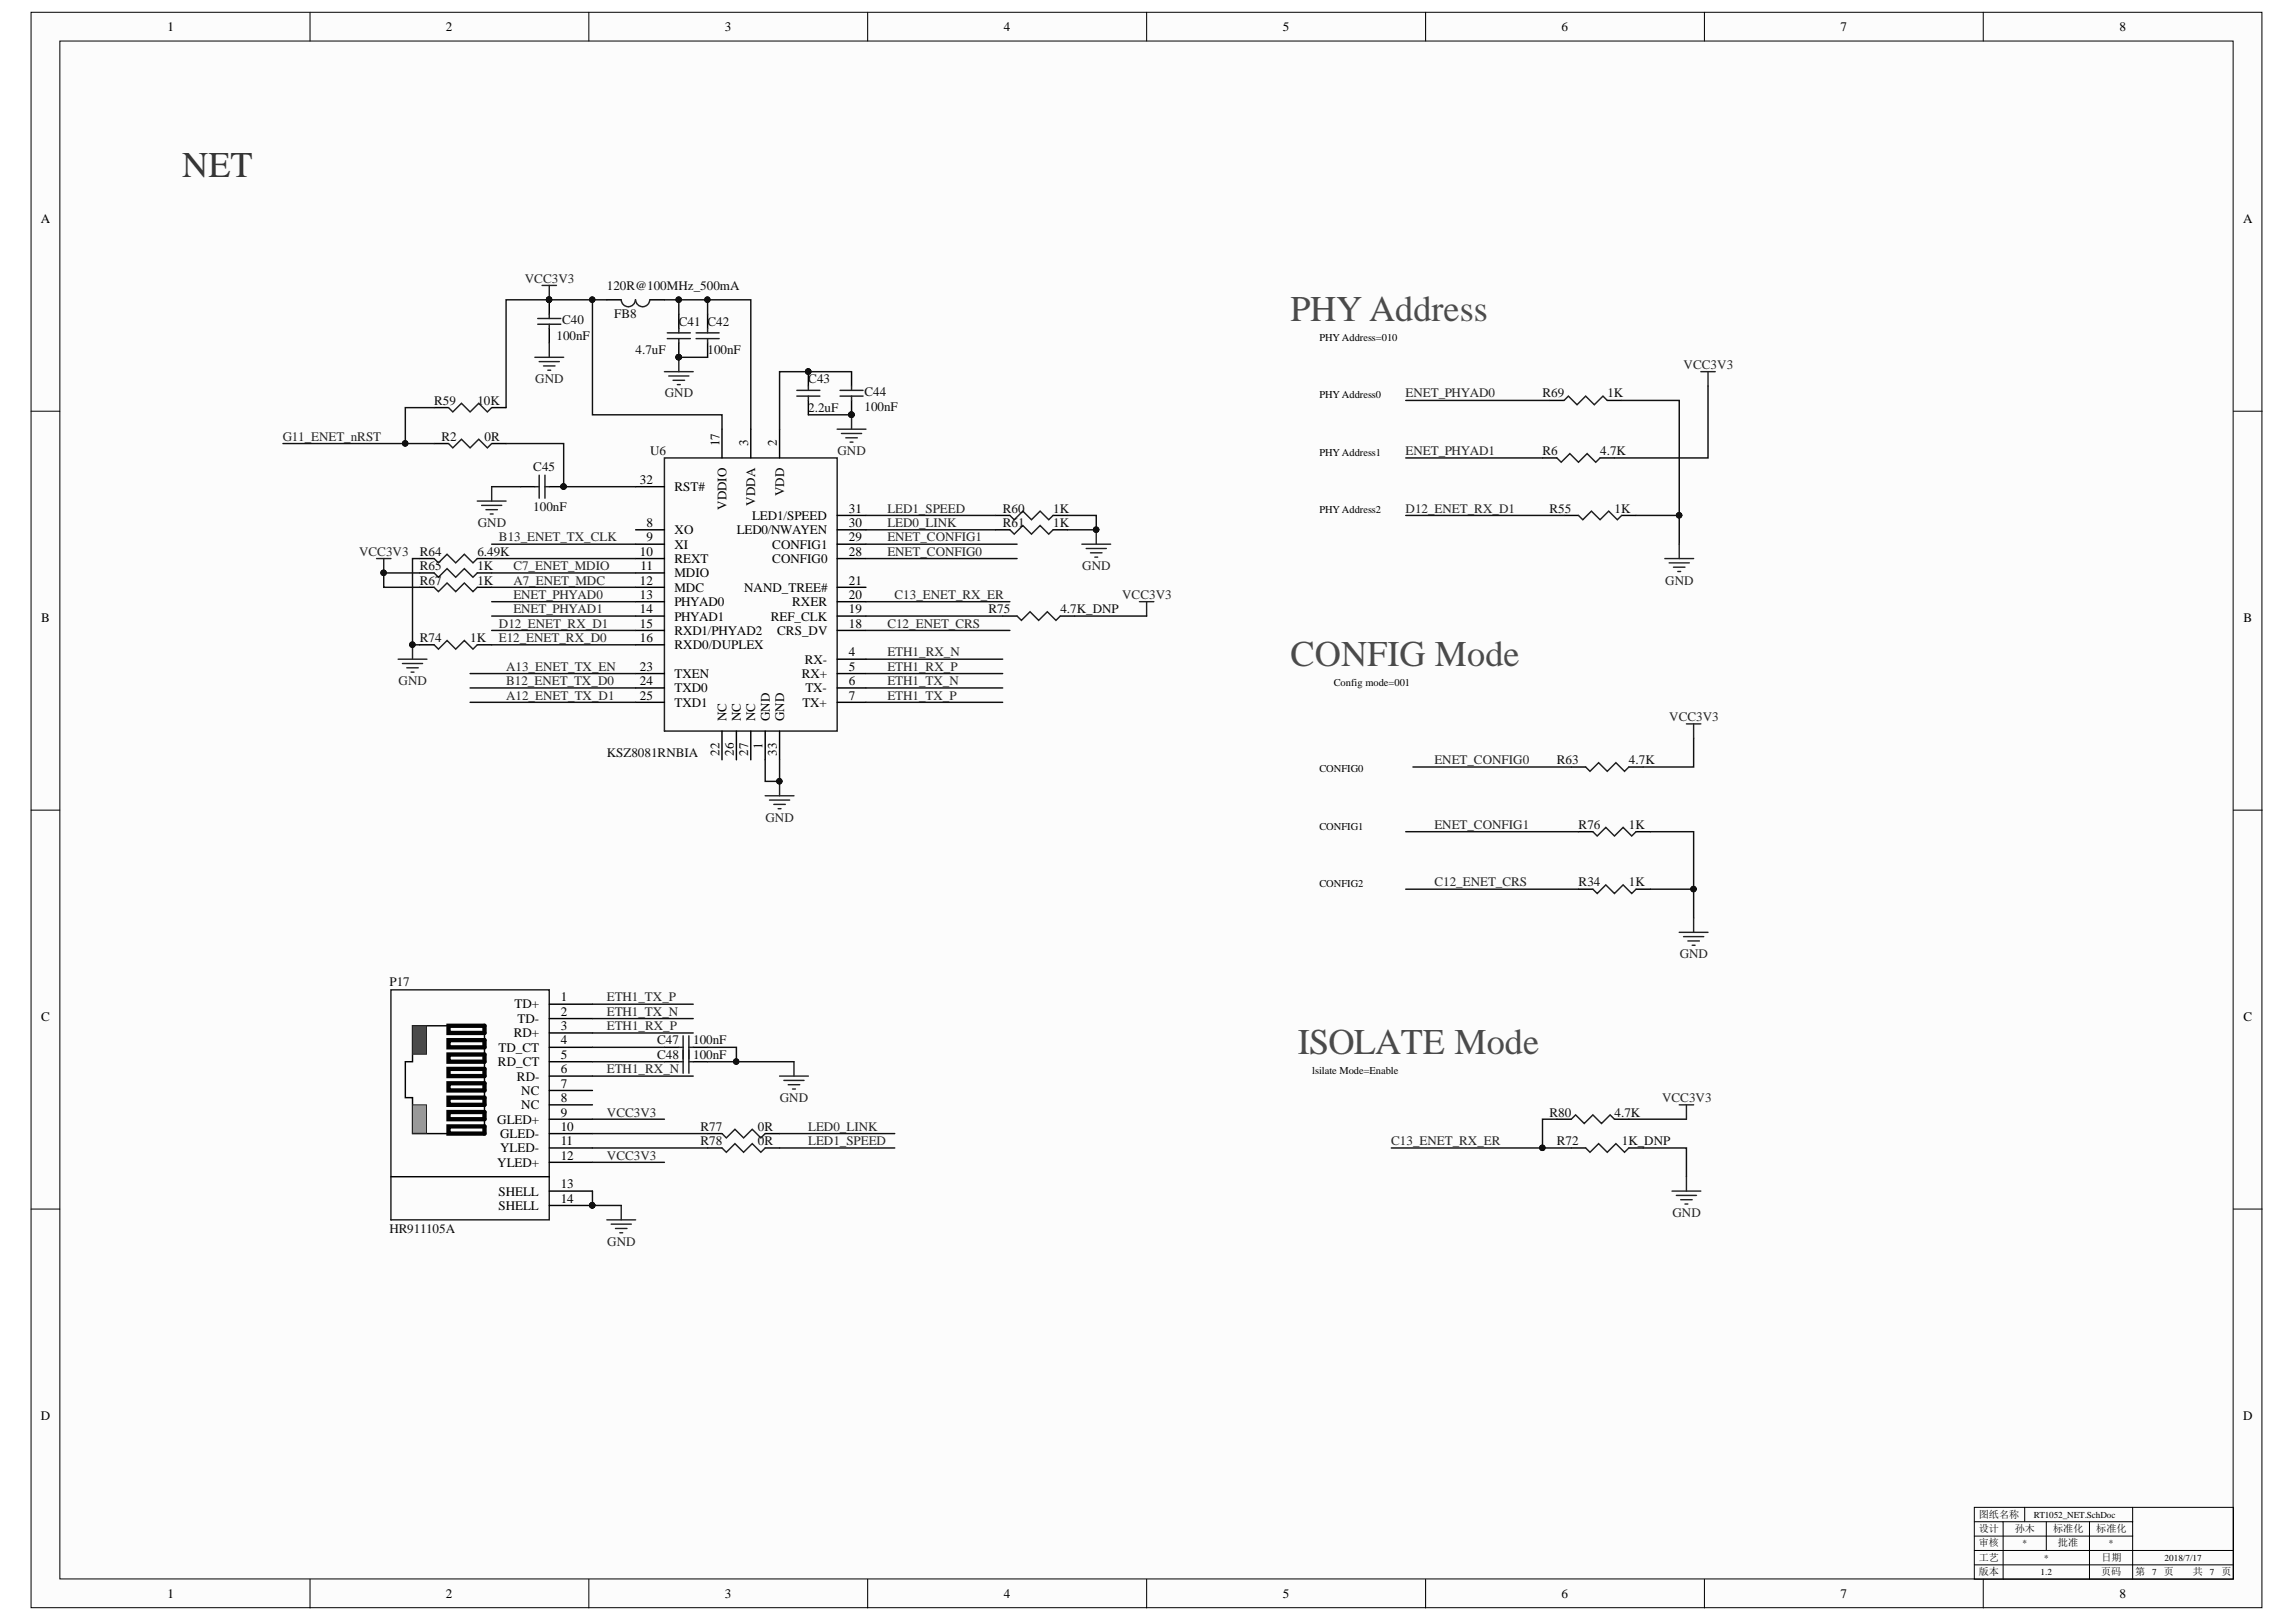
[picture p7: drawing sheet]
<svg xmlns="http://www.w3.org/2000/svg" width="297mm" height="210mm" viewBox="0 0 297 210" stroke-linecap="round" stroke-linejoin="round" font-family="sans-serif">
<defs><g id="words">
<text font-size="4.7" fill="#343434" x="23.6" y="22.9">NET</text>
<g font-size="4.7" fill="#4c4c4c">
<text x="167" y="41.5">PHY Address</text>
<text x="167" y="86.1">CONFIG Mode</text>
<text x="167.9" y="136.4">ISOLATE Mode</text>
</g>
<g font-size="1.7">
<text x="21.7" y="4">1</text>
<text x="57.7" y="4">2</text>
<text x="93.8" y="4">3</text>
<text x="129.9" y="4">4</text>
<text x="165.9" y="4">5</text>
<text x="202" y="4">6</text>
<text x="238.1" y="4">7</text>
<text x="274.2" y="4">8</text>
<text x="5.3" y="28.9">A</text>
<text x="290.2" y="28.9">A</text>
<text x="93.1" y="57.8" transform="rotate(-90 93.1 57.8)">17</text>
<text x="96.8" y="57.8" transform="rotate(-90 96.8 57.8)">3</text>
<text x="100.5" y="57.8" transform="rotate(-90 100.5 57.8)">2</text>
<text x="82.8" y="62.6">32</text>
<text x="87.3" y="63.6">RST#</text>
<text x="94" y="66" transform="rotate(-90 94 66)">VDDIO</text>
<text x="97.7" y="65.4" transform="rotate(-90 97.7 65.4)">VDDA</text>
<text x="101.4" y="64.2" transform="rotate(-90 101.4 64.2)">VDD</text>
<text x="82.8" y="71.9">10</text>
<text x="83.6" y="68.2">8</text>
<text x="83.6" y="70.1">9</text>
<text x="87.3" y="69.1">XO</text>
<text x="87.3" y="71">XI</text>
<text x="95.3" y="69.1">LED0/NWAYEN</text>
<text x="97.3" y="67.3">LED1/SPEED</text>
<text x="99.9" y="71">CONFIG1</text>
<text x="109.8" y="71.9">28</text>
<text x="109.8" y="70.1">29</text>
<text x="109.8" y="68.2">30</text>
<text x="109.8" y="66.4">31</text>
<text x="82.8" y="75.7">12</text>
<text x="82.8" y="77.5">13</text>
<text x="82.9" y="73.8">11</text>
<text x="87.3" y="72.9">REXT</text>
<text x="87.3" y="74.7">MDIO</text>
<text x="87.3" y="76.6">MDC</text>
<text x="96.3" y="76.6">NAND_TREE#</text>
<text x="99.9" y="72.9">CONFIG0</text>
<text x="109.8" y="77.5">20</text>
<text x="109.8" y="75.7">21</text>
<text x="5.3" y="80.5">B</text>
<text x="82.8" y="79.4">14</text>
<text x="82.8" y="81.2">15</text>
<text x="82.8" y="83.1">16</text>
<text x="87.3" y="78.4">PHYAD0</text>
<text x="87.3" y="80.3">PHYAD1</text>
<text x="87.3" y="82.2">RXD1/PHYAD2</text>
<text x="99.7" y="80.3">REF_CLK</text>
<text x="100.6" y="82.2">CRS_DV</text>
<text x="102.5" y="78.4">RXER</text>
<text x="109.8" y="81.2">18</text>
<text x="109.8" y="79.4">19</text>
<text x="290.2" y="80.5">B</text>
<text x="82.8" y="86.8">23</text>
<text x="82.8" y="88.7">24</text>
<text x="87.3" y="84">RXD0/DUPLEX</text>
<text x="87.3" y="87.7">TXEN</text>
<text x="87.3" y="89.6">TXD0</text>
<text x="103.7" y="87.7">RX+</text>
<text x="104.1" y="85.9">RX-</text>
<text x="104.2" y="89.6">TX-</text>
<text x="109.8" y="84.9">4</text>
<text x="109.8" y="86.8">5</text>
<text x="109.8" y="88.7">6</text>
<text x="82.8" y="90.5">25</text>
<text x="87.3" y="91.5">TXD1</text>
<text x="94" y="93.3" transform="rotate(-90 94 93.3)">NC</text>
<text x="95.9" y="93.3" transform="rotate(-90 95.9 93.3)">NC</text>
<text x="97.7" y="93.3" transform="rotate(-90 97.7 93.3)">NC</text>
<text x="99.6" y="93.3" transform="rotate(-90 99.6 93.3)">GND</text>
<text x="101.4" y="93.3" transform="rotate(-90 101.4 93.3)">GND</text>
<text x="103.8" y="91.5">TX+</text>
<text x="109.8" y="90.5">7</text>
<text x="93.1" y="97.8" transform="rotate(-90 93.1 97.8)">22</text>
<text x="94.9" y="97.8" transform="rotate(-90 94.9 97.8)">26</text>
<text x="96.8" y="97.8" transform="rotate(-90 96.8 97.8)">27</text>
<text x="98.6" y="97" transform="rotate(-90 98.6 97)">1</text>
<text x="100.5" y="97.8" transform="rotate(-90 100.5 97.8)">33</text>
<text x="66.6" y="130.5">TD+</text>
<text x="72.5" y="129.6">1</text>
<text x="72.5" y="131.4">2</text>
<text x="5.3" y="132.2">C</text>
<text x="64.4" y="138">RD_CT</text>
<text x="64.5" y="136.1">TD_CT</text>
<text x="66.5" y="134.2">RD+</text>
<text x="67" y="132.4">TD-</text>
<text x="72.5" y="133.3">3</text>
<text x="72.5" y="135.2">4</text>
<text x="72.5" y="137.1">5</text>
<text x="290.2" y="132.2">C</text>
<text x="66.9" y="139.8">RD-</text>
<text x="67.4" y="141.7">NC</text>
<text x="67.4" y="143.6">NC</text>
<text x="72.5" y="138.9">6</text>
<text x="72.5" y="140.8">7</text>
<text x="72.5" y="142.6">8</text>
<text x="64.3" y="145.4">GLED+</text>
<text x="64.7" y="147.3">GLED-</text>
<text x="64.7" y="149.1">YLED-</text>
<text x="72.5" y="144.5">9</text>
<text x="72.5" y="146.4">10</text>
<text x="72.5" y="148.2">11</text>
<text x="64.3" y="151">YLED+</text>
<text x="64.5" y="154.7">SHELL</text>
<text x="72.5" y="150.1">12</text>
<text x="72.5" y="153.8">13</text>
<text x="72.5" y="155.6">14</text>
<text x="64.5" y="156.6">SHELL</text>
<text x="5.3" y="183.8">D</text>
<text x="290.2" y="183.8">D</text>
<text x="21.7" y="206.8">1</text>
<text x="57.7" y="206.8">2</text>
<text x="93.8" y="206.8">3</text>
<text x="129.9" y="206.8">4</text>
<text x="165.9" y="206.8">5</text>
<text x="202" y="206.8">6</text>
<text x="238.1" y="206.8">7</text>
<text x="274.2" y="206.8">8</text>
</g>
<g font-size="1.7" fill="#262626">
<text x="67.9" y="36.6">VCC3V3</text>
<text x="217.8" y="47.7">VCC3V3</text>
<text x="69.2" y="49.6">GND</text>
<text x="86" y="51.4">GND</text>
<text x="181.9" y="51.4">ENET_PHYAD0</text>
<text x="36.6" y="57.1">G11_ENET_nRST</text>
<text x="108.3" y="58.9">GND</text>
<text x="181.9" y="58.9">ENET_PHYAD1</text>
<text x="46.4" y="71.9">VCC3V3</text>
<text x="61.8" y="68.2">GND</text>
<text x="64.6" y="70.1">B13_ENET_TX_CLK</text>
<text x="114.8" y="66.4">LED1_SPEED</text>
<text x="114.8" y="68.2">LED0_LINK</text>
<text x="114.8" y="71.9">ENET_CONFIG0</text>
<text x="114.8" y="70.1">ENET_CONFIG1</text>
<text x="181.9" y="66.4">D12_ENET_RX_D1</text>
<text x="66.4" y="73.8">C7_ENET_MDIO</text>
<text x="66.4" y="75.7">A7_ENET_MDC</text>
<text x="66.4" y="77.5">ENET_PHYAD0</text>
<text x="115.7" y="77.5">C13_ENET_RX_ER</text>
<text x="140" y="73.8">GND</text>
<text x="145.2" y="77.5">VCC3V3</text>
<text x="215.4" y="75.7">GND</text>
<text x="64.6" y="83.1">E12_ENET_RX_D0</text>
<text x="64.6" y="81.2">D12_ENET_RX_D1</text>
<text x="66.4" y="79.4">ENET_PHYAD1</text>
<text x="114.8" y="81.2">C12_ENET_CRS</text>
<text x="51.6" y="88.7">GND</text>
<text x="65.5" y="88.7">B12_ENET_TX_D0</text>
<text x="65.5" y="86.8">A13_ENET_TX_EN</text>
<text x="114.8" y="88.7">ETH1_TX_N</text>
<text x="114.8" y="86.8">ETH1_RX_P</text>
<text x="114.8" y="84.9">ETH1_RX_N</text>
<text x="65.5" y="90.5">A12_ENET_TX_D1</text>
<text x="114.8" y="90.5">ETH1_TX_P</text>
<text x="215.9" y="93.3">VCC3V3</text>
<text x="185.6" y="98.9">ENET_CONFIG0</text>
<text x="99" y="106.3">GND</text>
<text x="185.6" y="107.3">ENET_CONFIG1</text>
<text x="185.6" y="114.7">C12_ENET_CRS</text>
<text x="217.3" y="124">GND</text>
<text x="78.5" y="129.6">ETH1_TX_P</text>
<text x="78.5" y="131.4">ETH1_TX_N</text>
<text x="78.5" y="133.3">ETH1_RX_P</text>
<text x="78.5" y="138.9">ETH1_RX_N</text>
<text x="100.9" y="142.6">GND</text>
<text x="215" y="142.6">VCC3V3</text>
<text x="78.5" y="144.5">VCC3V3</text>
<text x="104.6" y="146.4">LED0_LINK</text>
<text x="104.6" y="148.2">LED1_SPEED</text>
<text x="180" y="148.2">C13_ENET_RX_ER</text>
<text x="78.5" y="150.1">VCC3V3</text>
<text x="78.6" y="161.2">GND</text>
<text x="216.4" y="157.5">GND</text>
</g>
<g font-size="1.7" fill="#0e0e0e">
<text x="72.7" y="42">C40</text>
<text x="78.5" y="37.5">120R@100MHz_500mA</text>
<text x="79.4" y="41.2">FB8</text>
<text x="72" y="44">100nF</text>
<text x="82.2" y="45.9">4.7uF</text>
<text x="87.8" y="42.1">C41 C42</text>
<text x="91.5" y="45.9">100nF</text>
<text x="56.2" y="52.4">R59</text>
<text x="61.8" y="52.4">10K</text>
<text x="104.6" y="53.3">2.2uF</text>
<text x="104.6" y="49.6">C43</text>
<text x="111.8" y="53.1">100nF</text>
<text x="111.8" y="51.3">C44</text>
<text x="199.5" y="51.4">R69</text>
<text x="208" y="51.4">1K</text>
<text x="57.1" y="57.1">R2</text>
<text x="62.7" y="57.1">0R</text>
<text x="84.1" y="58.9">U6</text>
<text x="199.5" y="58.9">R6</text>
<text x="207" y="58.9">4.7K</text>
<text x="69" y="60.9">C45</text>
<text x="54.3" y="71.9">R64</text>
<text x="61.8" y="71.9">6.49K</text>
<text x="69" y="66.1">100nF</text>
<text x="129.7" y="66.4">R60</text>
<text x="129.7" y="68.2">R61</text>
<text x="136.3" y="66.4">1K</text>
<text x="136.3" y="68.2">1K</text>
<text x="200.5" y="66.4">R55</text>
<text x="208.9" y="66.4">1K</text>
<text x="54.3" y="73.8">R65</text>
<text x="54.3" y="75.7">R67</text>
<text x="61.8" y="73.8">1K</text>
<text x="61.8" y="75.7">1K</text>
<text x="54.3" y="83.1">R74</text>
<text x="60.8" y="83.1">1K</text>
<text x="127.9" y="79.4">R75</text>
<text x="137.2" y="79.4">4.7K_DNP</text>
<text x="78.5" y="98">KSZ8081RNBIA</text>
<text x="201.4" y="98.9">R63</text>
<text x="210.7" y="98.9">4.7K</text>
<text x="204.2" y="107.3">R76</text>
<text x="210.7" y="107.3">1K</text>
<text x="204.2" y="114.7">R34</text>
<text x="210.7" y="114.7">1K</text>
<text x="50.4" y="127.5">P17</text>
<text x="85" y="135.2">C47</text>
<text x="85" y="137.1">C48</text>
<text x="89.7" y="135.2">100nF</text>
<text x="89.7" y="137.1">100nF</text>
<text x="90.6" y="146.4">R77</text>
<text x="90.6" y="148.2">R78</text>
<text x="98.1" y="146.4">0R</text>
<text x="98.1" y="148.2">0R</text>
<text x="200.5" y="144.5">R80</text>
<text x="201.4" y="148.2">R72</text>
<text x="208.9" y="144.5">4.7K</text>
<text x="209.8" y="148.2">1K_DNP</text>
<text x="50.4" y="159.5">HR911105A</text>
</g>
<g font-size="1.4">
<text x="170.7" y="44.1">PHY Address=010</text>
<text x="170.7" y="51.5">PHY Address0</text>
<text x="170.7" y="59">PHY Address1</text>
<text x="170.7" y="66.4">PHY Address2</text>
<text x="172.5" y="88.8">Config mode=001</text>
<text x="170.7" y="99.9">CONFIG0</text>
<text x="170.7" y="107.3">CONFIG1</text>
<text x="170.7" y="114.8">CONFIG2</text>
<text x="169.8" y="139">lsilate Mode=Enable</text>
</g>
<g font-size="1.3">
<text x="256" y="196.4">图纸名称</text>
<text x="256" y="198.2">设计</text>
<text x="256" y="200.1">审核</text>
<text x="256" y="202">工艺</text>
<text x="256" y="203.8">版本</text>
<text x="260.7" y="198.2">孙木</text>
<text x="265.6" y="198.2">标准化</text>
<text x="266.2" y="200.1">批准</text>
<text x="271.2" y="198.2">标准化</text>
<text x="271.8" y="203.8">页码</text>
<text x="271.9" y="202">日期</text>
<text x="276.2" y="203.8">第</text>
<text x="280" y="203.8">页</text>
<text x="283.7" y="203.8">共</text>
<text x="287.4" y="203.8">页</text>
</g>
<g font-size="1.2">
<text x="263.1" y="196.4">RT1052_NET.SchDoc</text>
<text x="261.7" y="200.1">*</text>
<text x="264" y="203.8">1.2</text>
<text x="264.5" y="202">*</text>
<text x="272.8" y="200.1">*</text>
<text x="278.4" y="203.8">7</text>
<text x="280" y="202">2018/7/17</text>
<text x="285.9" y="203.8">7</text>
</g>
</g></defs>
<g fill="#fcfcfc" stroke="#000" stroke-width=".13">
<path d="M4 1.6h288.6v206.5h-288.6z"/>
<path d="M7.7 5.3h281.2v199h-281.2z"/>
</g>
<g fill="none" stroke="#000" stroke-width=".13">
<path d="M40.1 1.6v3.7M76.2 1.6v3.7M112.3 1.6v3.7M148.3 1.6v3.7M184.4 1.6v3.7M220.5 1.6v3.7M256.6 1.6v3.7M4 53.2h3.7M288.9 53.2h3.8M4 104.8h3.7M288.9 104.8h3.8M4 156.5h3.7"/>
<path d="M288.9 156.5h3.8M255.4 195.1h33.5v9.3h-33.5zM255.4 196.9h3.7v7.5M255.4 198.8h20.5v5.6M259.1 196.9h16.8v1.9M261.9 195.1v1.8M264.7 196.9v3.7M270.3 196.9v7.5M275.9 195.1v1.8M40.1 204.4v3.7M76.2 204.4v3.7M112.3 204.4v3.7"/>
<path d="M148.3 204.4v3.7M184.4 204.4v3.7M220.5 204.4v3.7M255.4 200.6h33.5M255.4 202.5h33.5M256.6 204.4v3.7"/>
</g>
<g fill="none" stroke="#000" stroke-width=".19">
<path d="M54.3 74.1h1.9M54.3 76h1.9M54.3 72.3h1.9M61.7 74.1h1.9M61.7 76h1.9M61.7 72.3h1.9M54.3 83.4h1.9M61.7 83.4h1.9M53.4 132.7h9.3v14h-9.3v-4.7h-1v-4.6h1zM71.1 130h5.5M71.1 131.8h5.5M71.1 133.7h5.5"/>
<path d="M71.1 135.5h5.5M71.1 137.4h5.5M71.1 139.3h5.5M71.1 141.1h5.5M71.1 143h5.5M71.1 144.8h5.5M71.1 146.7h5.5M71.1 148.6h5.5M71.1 150.4h5.5M71.1 154.1h5.5M71.1 156h5.5"/>
</g>
<path d="M56.2 74.1l.5 .6 1.1-1.1 1.2 1.1 1.1-1.1 1.1 1.1 .5-.6M56.2 76l.5 .6 1.1-1.2 1.2 1.2 1.1-1.2 1.1 1.2 .5-.6M56.2 72.3l.5 .5 1.1-1.1 1.2 1.1 1.1-1.1 1.1 1.1 .5-.5M56.2 83.4l.5 .6 1.1-1.1 1.2 1.1 1.1-1.1 1.1 1.1 .5-.6M50.6 128.1h20.5v29.8h-20.5z" fill="none" stroke="#1c1c1c" stroke-width=".19"/>
<path d="M48.7 72.3h1.9M49.6 72.3v1.8" fill="none" stroke="#262626" stroke-width=".19"/>
<g fill="#0e0e0e" stroke="#0e0e0e" stroke-width=".13">
<circle cx="49.6" cy="74.1" r=".35"/>
<circle cx="76.6" cy="156" r=".35"/>
</g>
<path d="M53.4 143h1.8v3.7h-1.8z" fill="#999" stroke="#262626" stroke-width=".13"/>
<path d="M53.4 132.7h1.8v3.7h-1.8z" fill="#4c4c4c" stroke="#262626" stroke-width=".13"/>
<path d="M58 138.3h4.7v1h-4.7zM58 136.5h4.7v.9h-4.7zM58 134.6h4.7v.9h-4.7zM58 132.7h4.7v1h-4.7zM58 145.8h4.7v.9h-4.7zM58 143.9h4.7v.9h-4.7zM58 142h4.7v1h-4.7zM58 140.2h4.7v.9h-4.7z" fill="none" stroke="#000" stroke-width=".56"/>
<g fill="none" stroke="#000" stroke-width=".19">
<path d="M71.1 38.8v1.9M78.5 38.8h1.9M84.1 38.8h1.9M56.2 52.7h1.8M56.2 57.4h1.8M63.6 52.7h1.9M63.6 57.4h1.9M71.1 42.5v1.9M87.8 40.7v1.8M87.8 44.4v1.8M91.5 40.7v1.8M91.5 44.4v1.8"/>
<path d="M93.4 55.5v3.8M97.1 55.5v3.8M100.9 55.5v3.8M104.6 48.1v1.9M104.6 51.8v1.9M110.2 48.1v1.9M110.2 51.8v1.9M199.6 59.3h1.8M200.5 51.8h1.8M207 59.3h1.9M207.9 51.8h1.9M67.3 63h1.9"/>
<path d="M71.1 63h1.8M82.2 68.6h3.8M82.2 70.4h3.8M82.2 72.3h3.8M82.2 74.1h3.8M82.2 76h3.8M82.2 77.9h3.8M82.2 79.7h3.8M82.2 63h3.8M108.3 68.6h3.7M108.3 70.4h3.7M108.3 72.3h3.7"/>
<path d="M108.3 76h3.7M108.3 77.9h3.7M108.3 79.7h3.7M108.3 66.7h3.7M128.8 68.6h1.9M128.8 66.7h1.9M129.7 79.7h1.9M136.2 68.6h1.9M136.2 66.7h1.9M137.2 79.7h1.8M202.3 66.7h1.9M209.8 66.7h1.9"/>
<path d="M82.2 87.2h3.8M82.2 89h3.8M82.2 90.9h3.8M82.2 81.6h3.8M82.2 83.4h3.8M93.4 94.6v3.7M95.3 94.6v3.7M97.1 94.6v3.7M99 94.6v3.7M100.9 94.6v3.7M108.3 85.3h3.7M108.3 87.2h3.7"/>
<path d="M108.3 89h3.7M108.3 90.9h3.7M108.3 81.6h3.7M203.3 99.3h1.8M210.7 99.3h1.9M204.2 115.1h1.9M204.2 107.6h1.9M211.7 115.1h1.8M211.7 107.6h1.8M86 135.5h1.8M86 137.4h1.8M89.7 135.5h1.8"/>
<path d="M89.7 137.4h1.8M50.6 152.3h20.5M91.5 146.7h1.9M91.5 148.6h1.9M99 146.7h1.9M99 148.6h1.9M201.4 144.8h1.9M203.3 148.6h1.8M208.9 144.8h1.8M210.7 148.6h1.9"/>
</g>
<g fill="#0e0e0e" stroke="#0e0e0e" stroke-width=".13">
<circle cx="76.6" cy="156" r=".35"/>
<circle cx="71" cy="38.8" r=".35"/>
<circle cx="72.9" cy="63" r=".35"/>
<circle cx="104.6" cy="48.1" r=".35"/>
<circle cx="110.1" cy="53.7" r=".35"/>
<circle cx="87.8" cy="46.2" r=".35"/>
<circle cx="100.8" cy="101.1" r=".35"/>
<circle cx="53.3" cy="83.4" r=".35"/>
<circle cx="141.8" cy="68.5" r=".35"/>
<circle cx="49.6" cy="74.1" r=".35"/>
<circle cx="95.2" cy="137.4" r=".35"/>
<circle cx="217.2" cy="66.7" r=".35"/>
<circle cx="199.5" cy="148.5" r=".35"/>
<circle cx="76.6" cy="38.8" r=".35"/>
<circle cx="87.8" cy="38.8" r=".35"/>
<circle cx="91.5" cy="38.8" r=".35"/>
<circle cx="219.1" cy="115.1" r=".35"/>
<circle cx="52.4" cy="57.4" r=".35"/>
</g>
<g fill="none" stroke="#1c1c1c" stroke-width=".19">
<path d="M82.2 38.8a.91 .91 0 0 1-.9 .9 .91 .91 0 0 1-.9-.9M84.1 38.8a.91 .91 0 0 1-1 .9 .91 .91 0 0 1-.9-.9M58 52.7l.6 .6 1.1-1.1 1.1 1.1 1.1-1.1 1.2 1.1 .5-.6M58 57.4l.6 .6 1.1-1.2 1.1 1.2 1.1-1.2 1.2 1.2 .5-.6M69.6 42h2.9M69.6 41.2h2.9M71.1 40.7v.5M71.1 42v.5M86 59.3h22.3v35.3h-22.3zM86.3 43.8h3M86.3 43.1h3M87.8 42.5v.6"/>
<path d="M87.8 43.8v.6M90.1 43.8h2.9M90.1 43.1h2.9M91.5 42.5v.6M91.5 43.8v.6M103.1 51.3h3M103.1 50.5h3M104.6 50v.5M104.6 51.3v.5M108.7 51.3h3M108.7 50.5h3M110.2 50v.5"/>
<path d="M110.2 51.3v.5M201.4 59.3l.6 .5 1.1-1.1 1.1 1.1 1.1-1.1 1.1 1.1 .6-.5M202.3 51.8l.6-.5 1.1 1.1 1.1-1.1 1.2 1.1 1.1-1.1 .5 .5M69.2 63h.6M69.8 61.5v3M70.5 61.5v3M70.5 63h.6M130.7 66.7l.5 .6 1.1-1.2 1.1 1.2 1.2-1.2 1.1 1.2 .5-.6M130.7 68.6l.5 .5 1.1-1.1 1.1 1.1 1.2-1.1 1.1 1.1 .5-.5M131.6 79.7l.5 .6 1.2-1.1 1.1 1.1 1.1-1.1 1.1 1.1 .6-.6M204.2 66.7l.6 .6 1.1-1.2 1.1 1.2 1.1-1.2 1.1 1.2 .6-.6M205.1 99.3l.6 .5 1.1-1.1 1.1 1.1 1.2-1.1 1.1 1.1 .5-.5"/>
<path d="M206.1 115.1l.5 .5 1.1-1.1 1.2 1.1 1.1-1.1 1.1 1.1 .6-.5M206.1 107.6l.5 .6 1.1-1.1 1.2 1.1 1.1-1.1 1.1 1.1 .6-.6M87.8 135.5h.6M87.8 137.4h.6M88.4 134v4.9M89.1 134v4.9M89.1 135.5h.6M89.1 137.4h.6M93.4 146.7l.6 .6 1.1-1.2 1.1 1.2 1.1-1.2 1.1 1.2 .6-.6M93.4 148.6l.6 .5 1.1-1.1 1.1 1.1 1.1-1.1 1.1 1.1 .6-.5M203.3 144.8l.5-.5 1.2 1.1 1.1-1.1 1.1 1.1 1.1-1.1 .6 .5M205.1 148.6l.6 .5 1.1-1.1 1.1 1.1 1.2-1.1 1.1 1.1 .5-.5"/>
</g>
<g fill="none" stroke="#262626" stroke-width=".19">
<path d="M70.1 36.9h1.9M71.1 36.9v1.9M69.2 46.2h3.7M69.8 46.8h2.6M70.3 47.4h1.5M70.9 47.9h.3M71.1 44.4v1.8M86 48.1h3.7M86.5 48.7h2.6M87.1 49.2h1.5M87.6 49.8h.4M87.8 46.2v1.9"/>
<path d="M108.3 55.5h3.7M108.9 56.1h2.6M109.4 56.7h1.5M110 57.2h.4M110.2 53.7v1.8M220 48.1h1.9M221 48.1v1.9M61.7 64.8h3.8M62.3 65.4h2.6M62.9 66h1.5M63.4 66.5h.4M63.6 63v1.8"/>
<path d="M140 70.4h3.7M140.5 71h2.6M141.1 71.5h1.5M141.6 72.1h.4M141.8 68.6v1.8M147.4 77.9h1.9M148.3 77.9v1.8M215.4 72.3h3.7M215.9 72.8h2.7M216.5 73.4h1.5M217.1 74h.3M217.2 70.4v1.9"/>
<path d="M51.5 85.3h3.7M52.1 85.9h2.6M52.6 86.4h1.5M53.2 87h.4M53.4 83.4v1.9M218.2 93.7h1.8M219.1 93.7v1.8M99 103h3.7M99.6 103.5h2.6M100.1 104.1h1.5M100.7 104.7h.3M100.9 101.1v1.9"/>
<path d="M219.1 118.8v1.9M100.9 139.3h3.7M101.4 139.8h2.6M102.7 137.4v1.9M217.2 120.7h3.8M217.8 121.2h2.6M218.4 121.8h1.5M218.9 122.3h.4M78.5 157.9h3.7M79.1 158.4h2.6M79.6 159h1.5M80.2 159.5h.4"/>
<path d="M80.4 156v1.9M102 140.4h1.5M102.5 140.9h.4M216.3 154.1h3.7M216.9 154.7h2.6M217.2 143h1.9M217.4 155.3h1.5M218 155.8h.4M218.2 143v1.8M218.2 152.3v1.8"/>
</g>
<g fill="none" stroke="#0e0e0e" stroke-width=".19">
<path d="M76.6 38.8h1.9M86 38.8h11.1v16.7M87.8 38.8v1.9M91.5 38.8v1.9M36.6 57.4h19.6M56.2 52.7h-3.8v4.7M65.5 52.7v-13.9h11.1v14.9h16.8v1.8M65.5 57.4h7.4v5.6h9.3M87.8 46.2h3.7M104.6 53.7h5.6M110.2 48.1h-9.3v7.4M181.9 51.8h18.6"/>
<path d="M181.9 59.3h17.7M209.8 51.8h7.4v18.6M221 50v9.3h-12.1M54.3 74.1h-4.7v1.9h4.7M54.3 72.3h-.9v11.1h.9M63.6 77.9h18.6M63.6 70.4h18.6M63.6 72.3h18.6M63.6 79.7h18.6M63.6 63h3.7M63.6 76h18.6M63.6 74.1h18.6"/>
<path d="M112 77.9h18.7M112 68.6h16.8M112 66.7h16.8M112 70.4h19.6M112 72.3h19.6M112 79.7h17.7M138.1 66.7h3.7v1.9h-3.7M139 79.7h9.3M181.9 66.7h20.4M211.7 66.7h5.5M60.8 87.2h21.4M60.8 89h21.4"/>
<path d="M60.8 90.9h21.4M63.6 81.6h18.6M63.6 83.4h18.6M99 98.3v2.8h1.9v-2.8M112 81.6h18.7M112 87.2h17.7M112 89h17.7M112 90.9h17.7M112 85.3h17.7M182.8 99.3h20.5M219.1 95.5v3.8h-6.5M181.9 115.1h22.3"/>
<path d="M181.9 107.6h22.3M213.5 107.6h5.6v11.2M213.5 115.1h5.6M76.6 130h13.1M76.6 131.8h13.1M76.6 133.7h13.1M76.6 139.3h13.1M76.6 135.5h9.4M76.6 137.4h9.4M91.5 135.5h3.8v1.9h-3.8M95.3 137.4h7.4M76.6 146.7h14.9"/>
<path d="M76.6 148.6h14.9M76.6 144.8h9.4M76.6 150.4h9.4M76.6 154.1v1.9h3.8M100.9 146.7h14.9M100.9 148.6h14.9M180 148.6h23.3M201.4 144.8h-1.8v3.8M210.7 144.8h7.5M212.6 148.6h5.6v3.7"/>
</g>
<use href="#words"/>
</svg>
